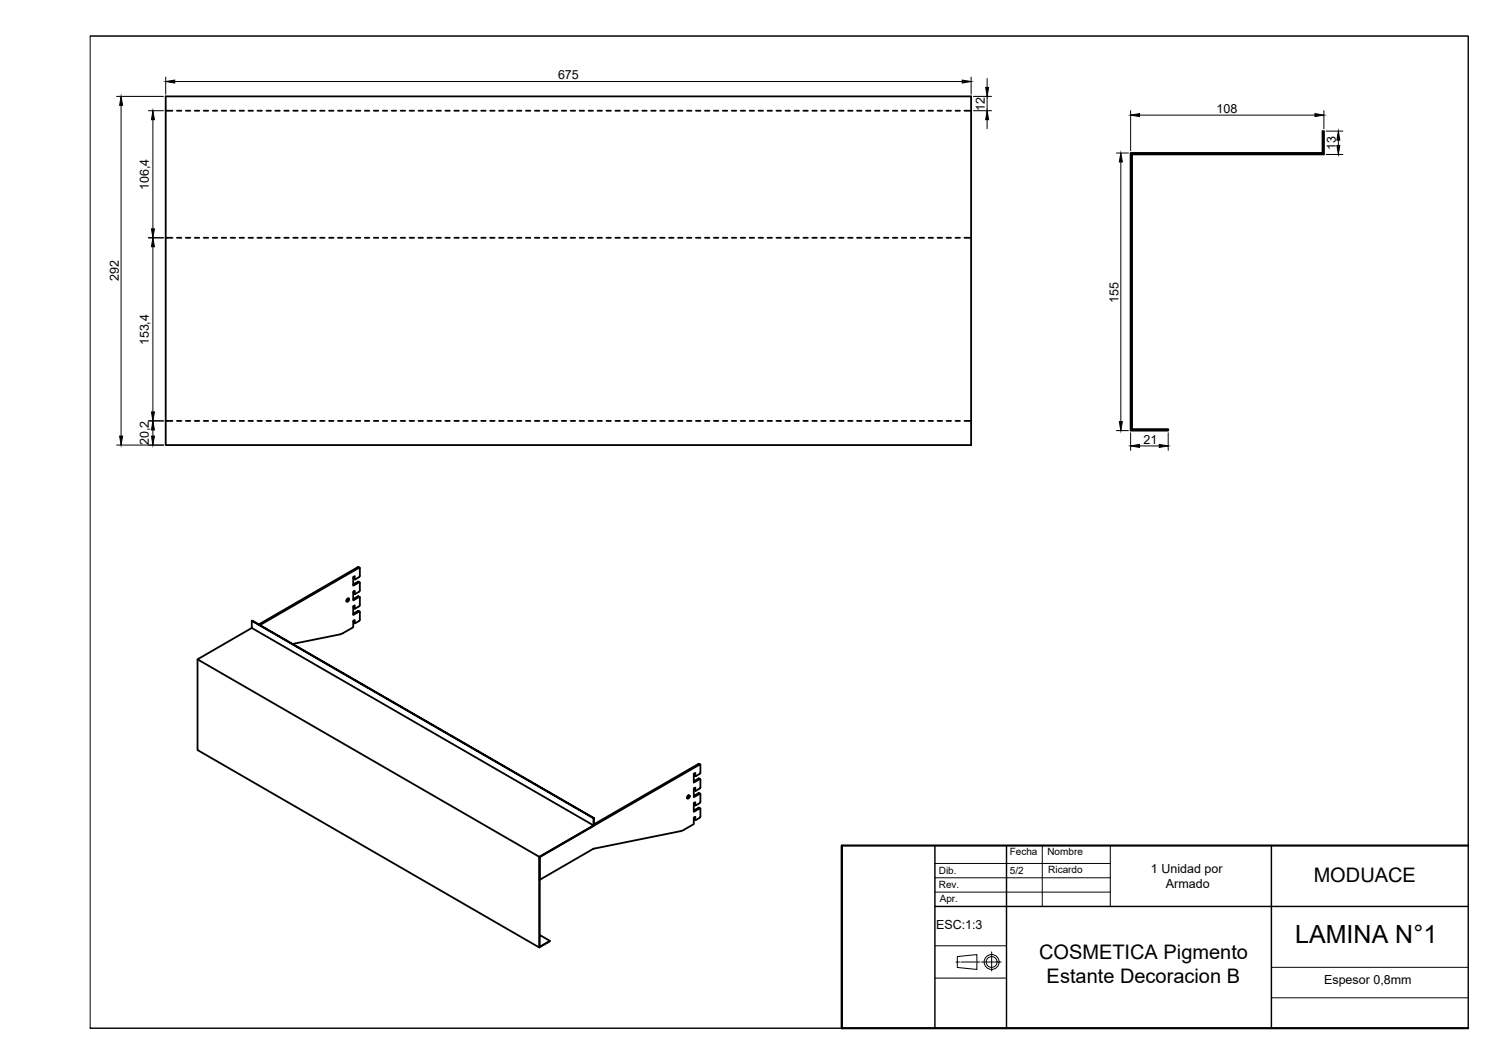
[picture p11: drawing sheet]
<svg xmlns="http://www.w3.org/2000/svg" width="420mm" height="297mm" viewBox="0 0 420 297" stroke-linecap="round" stroke-linejoin="round" font-family="sans-serif">
<defs><g id="words">
<text font-size="7" x="361.8" y="263.4">LAMINA N°1</text>
<g font-size="5.6">
<text x="367" y="246.3">MODUACE</text>
<text x="290.3" y="267.8">COSMETICA Pigmento</text>
<text x="292.4" y="274.4">Estante Decoracion B</text>
</g>
<g font-size="3.5">
<text x="155.9" y="22.1">675</text>
<text x="275.1" y="31" transform="rotate(-90 275.1 31)">12</text>
<text x="339.8" y="31.5">108</text>
<text x="373.2" y="41.9" transform="rotate(-90 373.2 41.9)">13</text>
<text x="41.6" y="53.1" transform="rotate(-90 41.6 53.1)">106,4</text>
<text x="33.2" y="78.5" transform="rotate(-90 33.2 78.5)">292</text>
<text x="312.5" y="84.5" transform="rotate(-90 312.5 84.5)">155</text>
<text x="41.6" y="96.4" transform="rotate(-90 41.6 96.4)">153,4</text>
<text x="41.6" y="124.2" transform="rotate(-90 41.6 124.2)">20,2</text>
<text x="319.4" y="123.9">21</text>
<text x="321.5" y="243.6">1 Unidad por</text>
<text x="325.7" y="247.8">Armado</text>
<text x="261.5" y="259.4">ESC:1:3</text>
<text x="369.9" y="274.7">Espesor 0,8mm</text>
</g>
<g font-size="2.8">
<text x="282.1" y="238.6">Fecha</text>
<text x="292.6" y="238.7">Nombre</text>
<text x="262.3" y="243.9">Dib.</text>
<text x="282.2" y="243.9">5/2</text>
<text x="292.9" y="243.6">Ricardo</text>
<text x="262.3" y="247.9">Rev.</text>
<text x="262.5" y="251.9">Apr.</text>
</g>
</g></defs>
<!-- layer: 0 -->
<g fill="none" stroke="#000" stroke-width=".51">
<path d="M46.3 26.9h225v97.4h-225zM46.3 30.9h1.9M49.4 30.9h1.3M51.9 30.9h1.3M54.4 30.9h1.3M56.9 30.9h1.3M59.4 30.9h1.3M61.9 30.9h1.3M64.4 30.9h1.3M66.9 30.9h1.3M69.4 30.9h1.3M71.9 30.9h1.3"/>
<path d="M74.4 30.9h1.3M76.9 30.9h1.3M79.4 30.9h1.3M81.9 30.9h1.3M84.4 30.9h1.3M86.9 30.9h1.3M89.4 30.9h1.3M91.9 30.9h1.3M94.4 30.9h1.3M96.9 30.9h1.3M99.4 30.9h1.3M101.9 30.9h1.3"/>
<path d="M104.4 30.9h1.3M106.9 30.9h1.3M109.4 30.9h1.3M111.9 30.9h1.3M114.4 30.9h1.3M116.9 30.9h1.3M119.4 30.9h1.3M121.9 30.9h1.3M124.4 30.9h1.3M126.9 30.9h1.3M129.4 30.9h1.3M131.9 30.9h1.3"/>
<path d="M134.4 30.9h1.3M136.9 30.9h1.3M139.4 30.9h1.3M141.9 30.9h1.3M144.4 30.9h1.3M146.9 30.9h1.3M149.4 30.9h1.3M151.9 30.9h1.3M154.4 30.9h1.3M156.9 30.9h1.3M159.4 30.9h1.3M161.9 30.9h1.3"/>
<path d="M164.4 30.9h1.3M166.9 30.9h1.3M169.4 30.9h1.3M171.9 30.9h1.3M174.4 30.9h1.3M176.9 30.9h1.3M179.4 30.9h1.3M181.9 30.9h1.3M184.4 30.9h1.3M186.9 30.9h1.3M189.4 30.9h1.3M191.9 30.9h1.3"/>
<path d="M194.4 30.9h1.3M196.9 30.9h1.3M199.4 30.9h1.3M201.9 30.9h1.3M204.4 30.9h1.3M206.9 30.9h1.3M209.4 30.9h1.3M211.9 30.9h1.3M214.4 30.9h1.3M216.9 30.9h1.3M219.4 30.9h1.3M221.9 30.9h1.3"/>
<path d="M224.4 30.9h1.3M226.9 30.9h1.3M229.4 30.9h1.3M231.9 30.9h1.3M234.4 30.9h1.3M236.9 30.9h1.3M239.4 30.9h1.3M241.9 30.9h1.3M244.4 30.9h1.3M246.9 30.9h1.3M249.4 30.9h1.3M251.9 30.9h1.3"/>
<path d="M254.4 30.9h1.3M256.9 30.9h1.3M259.4 30.9h1.3M261.9 30.9h1.3M264.4 30.9h1.3M266.9 30.9h1.3M269.4 30.9h1.9M46.3 66.4h1.9M49.4 66.4h1.3M51.9 66.4h1.3M54.4 66.4h1.3M56.9 66.4h1.3"/>
<path d="M59.4 66.4h1.3M61.9 66.4h1.3M64.4 66.4h1.3M66.9 66.4h1.3M69.4 66.4h1.3M71.9 66.4h1.3M74.4 66.4h1.3M76.9 66.4h1.3M79.4 66.4h1.3M81.9 66.4h1.3M84.4 66.4h1.3M86.9 66.4h1.3"/>
<path d="M89.4 66.4h1.3M91.9 66.4h1.3M94.4 66.4h1.3M96.9 66.4h1.3M99.4 66.4h1.3M101.9 66.4h1.3M104.4 66.4h1.3M106.9 66.4h1.3M109.4 66.4h1.3M111.9 66.4h1.3M114.4 66.4h1.3M116.9 66.4h1.3"/>
<path d="M119.4 66.4h1.3M121.9 66.4h1.3M124.4 66.4h1.3M126.9 66.4h1.3M129.4 66.4h1.3M131.9 66.4h1.3M134.4 66.4h1.3M136.9 66.4h1.3M139.4 66.4h1.3M141.9 66.4h1.3M144.4 66.4h1.3M146.9 66.4h1.3"/>
<path d="M149.4 66.4h1.3M151.9 66.4h1.3M154.4 66.4h1.3M156.9 66.4h1.3M159.4 66.4h1.3M161.9 66.4h1.3M164.4 66.4h1.3M166.9 66.4h1.3M169.4 66.4h1.3M171.9 66.4h1.3M174.4 66.4h1.3M176.9 66.4h1.3"/>
<path d="M179.4 66.4h1.3M181.9 66.4h1.3M184.4 66.4h1.3M186.9 66.4h1.3M189.4 66.4h1.3M191.9 66.4h1.3M194.4 66.4h1.3M196.9 66.4h1.3M199.4 66.4h1.3M201.9 66.4h1.3M204.4 66.4h1.3M206.9 66.4h1.3"/>
<path d="M209.4 66.4h1.3M211.9 66.4h1.3M214.4 66.4h1.3M216.9 66.4h1.3M219.4 66.4h1.3M221.9 66.4h1.3M224.4 66.4h1.3M226.9 66.4h1.3M229.4 66.4h1.3M231.9 66.4h1.3M234.4 66.4h1.3M236.9 66.4h1.3"/>
<path d="M239.4 66.4h1.3M241.9 66.4h1.3M244.4 66.4h1.3M246.9 66.4h1.3M249.4 66.4h1.3M251.9 66.4h1.3M254.4 66.4h1.3M256.9 66.4h1.3M259.4 66.4h1.3M261.9 66.4h1.3M264.4 66.4h1.3M266.9 66.4h1.3"/>
<path d="M269.4 66.4h1.9M46.3 117.5h1.9M49.4 117.5h1.3M51.9 117.5h1.3M54.4 117.5h1.3M56.9 117.5h1.3M59.4 117.5h1.3M61.9 117.5h1.3M64.4 117.5h1.3M66.9 117.5h1.3M69.4 117.5h1.3M71.9 117.5h1.3"/>
<path d="M74.4 117.5h1.3M76.9 117.5h1.3M79.4 117.5h1.3M81.9 117.5h1.3M84.4 117.5h1.3M86.9 117.5h1.3M89.4 117.5h1.3M91.9 117.5h1.3M94.4 117.5h1.3M96.9 117.5h1.3M99.4 117.5h1.3M101.9 117.5h1.3"/>
<path d="M104.4 117.5h1.3M106.9 117.5h1.3M109.4 117.5h1.3M111.9 117.5h1.3M114.4 117.5h1.3M116.9 117.5h1.3M119.4 117.5h1.3M121.9 117.5h1.3M124.4 117.5h1.3M126.9 117.5h1.3M129.4 117.5h1.3M131.9 117.5h1.3"/>
<path d="M134.4 117.5h1.3M136.9 117.5h1.3M139.4 117.5h1.3M141.9 117.5h1.3M144.4 117.5h1.3M146.9 117.5h1.3M149.4 117.5h1.3M151.9 117.5h1.3M154.4 117.5h1.3M156.9 117.5h1.3M159.4 117.5h1.3M161.9 117.5h1.3"/>
<path d="M164.4 117.5h1.3M166.9 117.5h1.3M169.4 117.5h1.3M171.9 117.5h1.3M174.4 117.5h1.3M176.9 117.5h1.3M179.4 117.5h1.3M181.9 117.5h1.3M184.4 117.5h1.3M186.9 117.5h1.3M189.4 117.5h1.3M191.9 117.5h1.3"/>
<path d="M194.4 117.5h1.3M196.9 117.5h1.3M199.4 117.5h1.3M201.9 117.5h1.3M204.4 117.5h1.3M206.9 117.5h1.3M209.4 117.5h1.3M211.9 117.5h1.3M214.4 117.5h1.3M216.9 117.5h1.3M219.4 117.5h1.3M221.9 117.5h1.3"/>
<path d="M224.4 117.5h1.3M226.9 117.5h1.3M229.4 117.5h1.3M231.9 117.5h1.3M234.4 117.5h1.3M236.9 117.5h1.3M239.4 117.5h1.3M241.9 117.5h1.3M244.4 117.5h1.3M246.9 117.5h1.3M249.4 117.5h1.3M251.9 117.5h1.3"/>
<path d="M254.4 117.5h1.3M256.9 117.5h1.3M259.4 117.5h1.3M261.9 117.5h1.3M264.4 117.5h1.3M266.9 117.5h1.3M269.4 117.5h1.9"/>
</g>
<!-- layer: MD_Visible -->
<g fill="none" stroke="#000" stroke-width=".51">
<path d="M315.8 42.7h53.7v-6.1h.4v6.5h-53.6v76.7h10v.4h-10.5zM100.1 158.3l-27.8 16M100.1 158.3l.4 .2M100.3 158.5l.2 .1v2.3l-1.3 .8-.1-.1M100.3 158.5l-27.7 16M70.3 175.3l-15.1 8.8 95.4 55.1v25.3M70.3 173.3v2l95.5 55.1-15.2 8.8M96.9 167.3l.4-.3 .2 .3-.1 .5-.4 .2-.2-.3zM97.2 167.1l-.4 .7M98.8 161v.5l.3 .2M98.8 165.1v.5l.3 .2M98.8 169.2v.5l.3 .2"/>
<path d="M98.8 173.3v.5l.3 .2M99.1 161.7v-.9l-.4 .3v2.4l1.8-.9v2.2l-.2 .4-1.1 .6-.1-.9-.4 .3v2.4l1.8-.9v2.2l-.2 .4-1.1 .6-.1-.9-.4 .2v2.5l1.6-1 .2 .2M100.1 166.5l-1.4 .7M100.1 166.5l.4 .2M100.5 162.6l-.4-.2-1.4 .8M100.5 170.7l-.4-.2-1.4 .8M100.5 170.9l-.1 2.4-1.3 .7v-.9l-.4 .2v1.8l-3.2 1.8-13.8 2.9M55.2 184.1v25.3l95.4 55.1 3-1.8M193.9 215.9v.6l.4 .2M195.1 213.3l.5 .1M195.1 213.3l-29.2 16.8M195.4 217.5l.3 .1v2.2l-.3 .3"/>
<path d="M195.4 213.4l.3 .2v2.1l-.3 .4M195.5 213.5l-44.7 25.8v6.3l15-8.7 24.3-4.9M195.5 216.1l-1.2 .6-.1-.9-.4 .2v2.5l1.7-1M195.6 217.5l-.4-.2-1.4 .8M165.8 228.4v2M165.9 228.4l-95.6-55.1 95.6 55.1v2.1l-15.1 8.8v25l2.8-1.6-2.8-1.7M191 231.7l-.9 .3M192.1 222.2l.4-.2 .2 .3-.2 .5-.4 .2-.2-.3zM192.4 222l-.5 .8M193.9 224.6l.4 .2M193.9 220v.5l.4 .3M193.9 228.2v.5l.4 .2"/>
<path d="M193.9 224.1v.5M194.2 228.8v-.8l-.4 .3v1.8l-2.8 1.6M194.2 220.7v-.8l-.4 .2v2.5l1.7-1M195.1 221.4l.5 .2M195.1 221.4l-1.3 .8M195.3 225.5l-1.5 .8M195.3 225.5l.3 .2M195.4 225.7l.3 .1v2.2M195.4 221.6l.3 .1v2.1l-.3 .4M195.5 228.3l-1.3 .5M195.5 224.2l-1.2 .6-.1-.8-.4 .2v2.4l1.7-.9M195.5 220.1l-1.3 .6"/>
<path d="M195.7 227.9l-.3 .4"/>
</g>
<!-- layer: MD_Visible fina -->
<g fill="none" stroke="#000" stroke-width=".36">
<path d="M100 158.3l.3 .2M98.8 173.7l.3 .2M98.8 169.6l.3 .2M98.8 165.6l.3 .1M98.8 161.5l.3 .2M100 170.6l.3 .2M100 166.5l.3 .2M100 162.4l.3 .2M193.9 216.4l.3 .2M195.1 213.3l.4 .2M195.1 217.3l.4 .2M193.9 228.6l.3 .2"/>
<path d="M193.9 224.6l.3 .2M193.9 220.5l.3 .2M195.1 225.5l.4 .2M195.1 221.4l.4 .2"/>
</g>
<!-- layer: 0 -->
<g fill="none" stroke="#000" stroke-width=".28">
<path d="M25.2 10.1h385v276.9h-385zM25.2 10.1h385v276.9M32.6 26.9h13.1M33.8 29.4v92.3M41.5 30.9h4.2M42.7 33.4v30.5M46.3 21.5v4.8M48.8 22.8h220M271.3 21.5v4.8M271.9 30.9h5.1M271.9 26.9h5.1M275.8 21.9v2.5"/>
<path d="M275.8 26.9v4M275.8 33.4v2.5M315.8 30.9v11.2M318.3 32.1h49M369.8 30.9v5.1M370.5 36.6h4.6M373.9 39.1v1.5M311.9 42.7h3.3M313.1 45.2v72.5M370.5 43.1h4.6M41.5 66.4h4.2M42.7 68.9v46.1"/>
<path d="M41.5 117.5h4.2M32.6 124.3h13.1M42.7 120v1.7M311.9 120.2h3.3M315.8 120.8v4.9M318.3 124.5h5.6M326.3 120.8v4.9"/>
</g>
<!-- layer: Rotulo -->
<path d="M235.2 236.1v50.9M410.2 236.1h-175v50.9M235.2 287h175" fill="none" stroke="#000" stroke-width=".59"/>
<g fill="none" stroke="#000" stroke-width=".28">
<path d="M291.2 236.1v17M310.2 236.1v17M261.2 241.1h49M261.2 245.1h49M261.2 249.1h49M261.2 264h20M261.2 273.1h20M267 268.6h1M267.4 267l5.5-.5v4.1l-5.5-.5zM268.4 268.6h4.2M272.9 268.6h.9M274.2 268.6h5.5"/>
<path d="M277 265.7v5.4M355.2 270.1h55M355.2 278.6h55M25.2 287h385"/>
<circle cx="277" cy="268.6" r="2.09"/>
<circle cx="277" cy="268.6" r="1.51"/>
</g>
<path d="M261.2 236.1v50.9M281.2 236.1v50.9M355.2 236.1v50.9M261.2 253.1h149" fill="none" stroke="#000" stroke-width=".4"/>
<!-- layer: logo -->
<path d="M236.1 255.2h24.5v12.2h-24.5z" fill="none" stroke="#fff" stroke-width=".28"/>
<!-- layer: 0 -->
<g fill="#000" stroke="#000" stroke-width=".28">
<path d="M33.8 26.9l.4 2.5h-.8zM42.7 30.9l.4 2.5h-.8zM46.3 22.8l2.5-.4v.8zM268.8 22.4l2.5 .4-2.5 .4zM275.8 30.9l.4 2.5h-.8zM275.4 24.4h.8l-.4 2.5zM315.8 32.1l2.5-.4v.8zM367.3 31.7l2.5 .4-2.5 .4zM373.9 36.6l.4 2.5h-.8zM313.1 42.7l.4 2.5h-.8zM373.5 40.6h.8l-.4 2.5zM42.7 66.4l.4 2.5h-.8z"/>
<path d="M42.3 63.9h.8l-.4 2.5zM42.3 115h.8l-.4 2.5zM312.7 117.7h.8l-.4 2.5zM33.4 121.7h.8l-.4 2.6zM42.3 121.7h.8l-.4 2.6zM42.7 117.5l.4 2.5h-.8zM315.8 124.5l2.5-.4v.8zM323.9 124.1l2.4 .4-2.4 .4z"/>
</g>
<use href="#words"/>
</svg>
